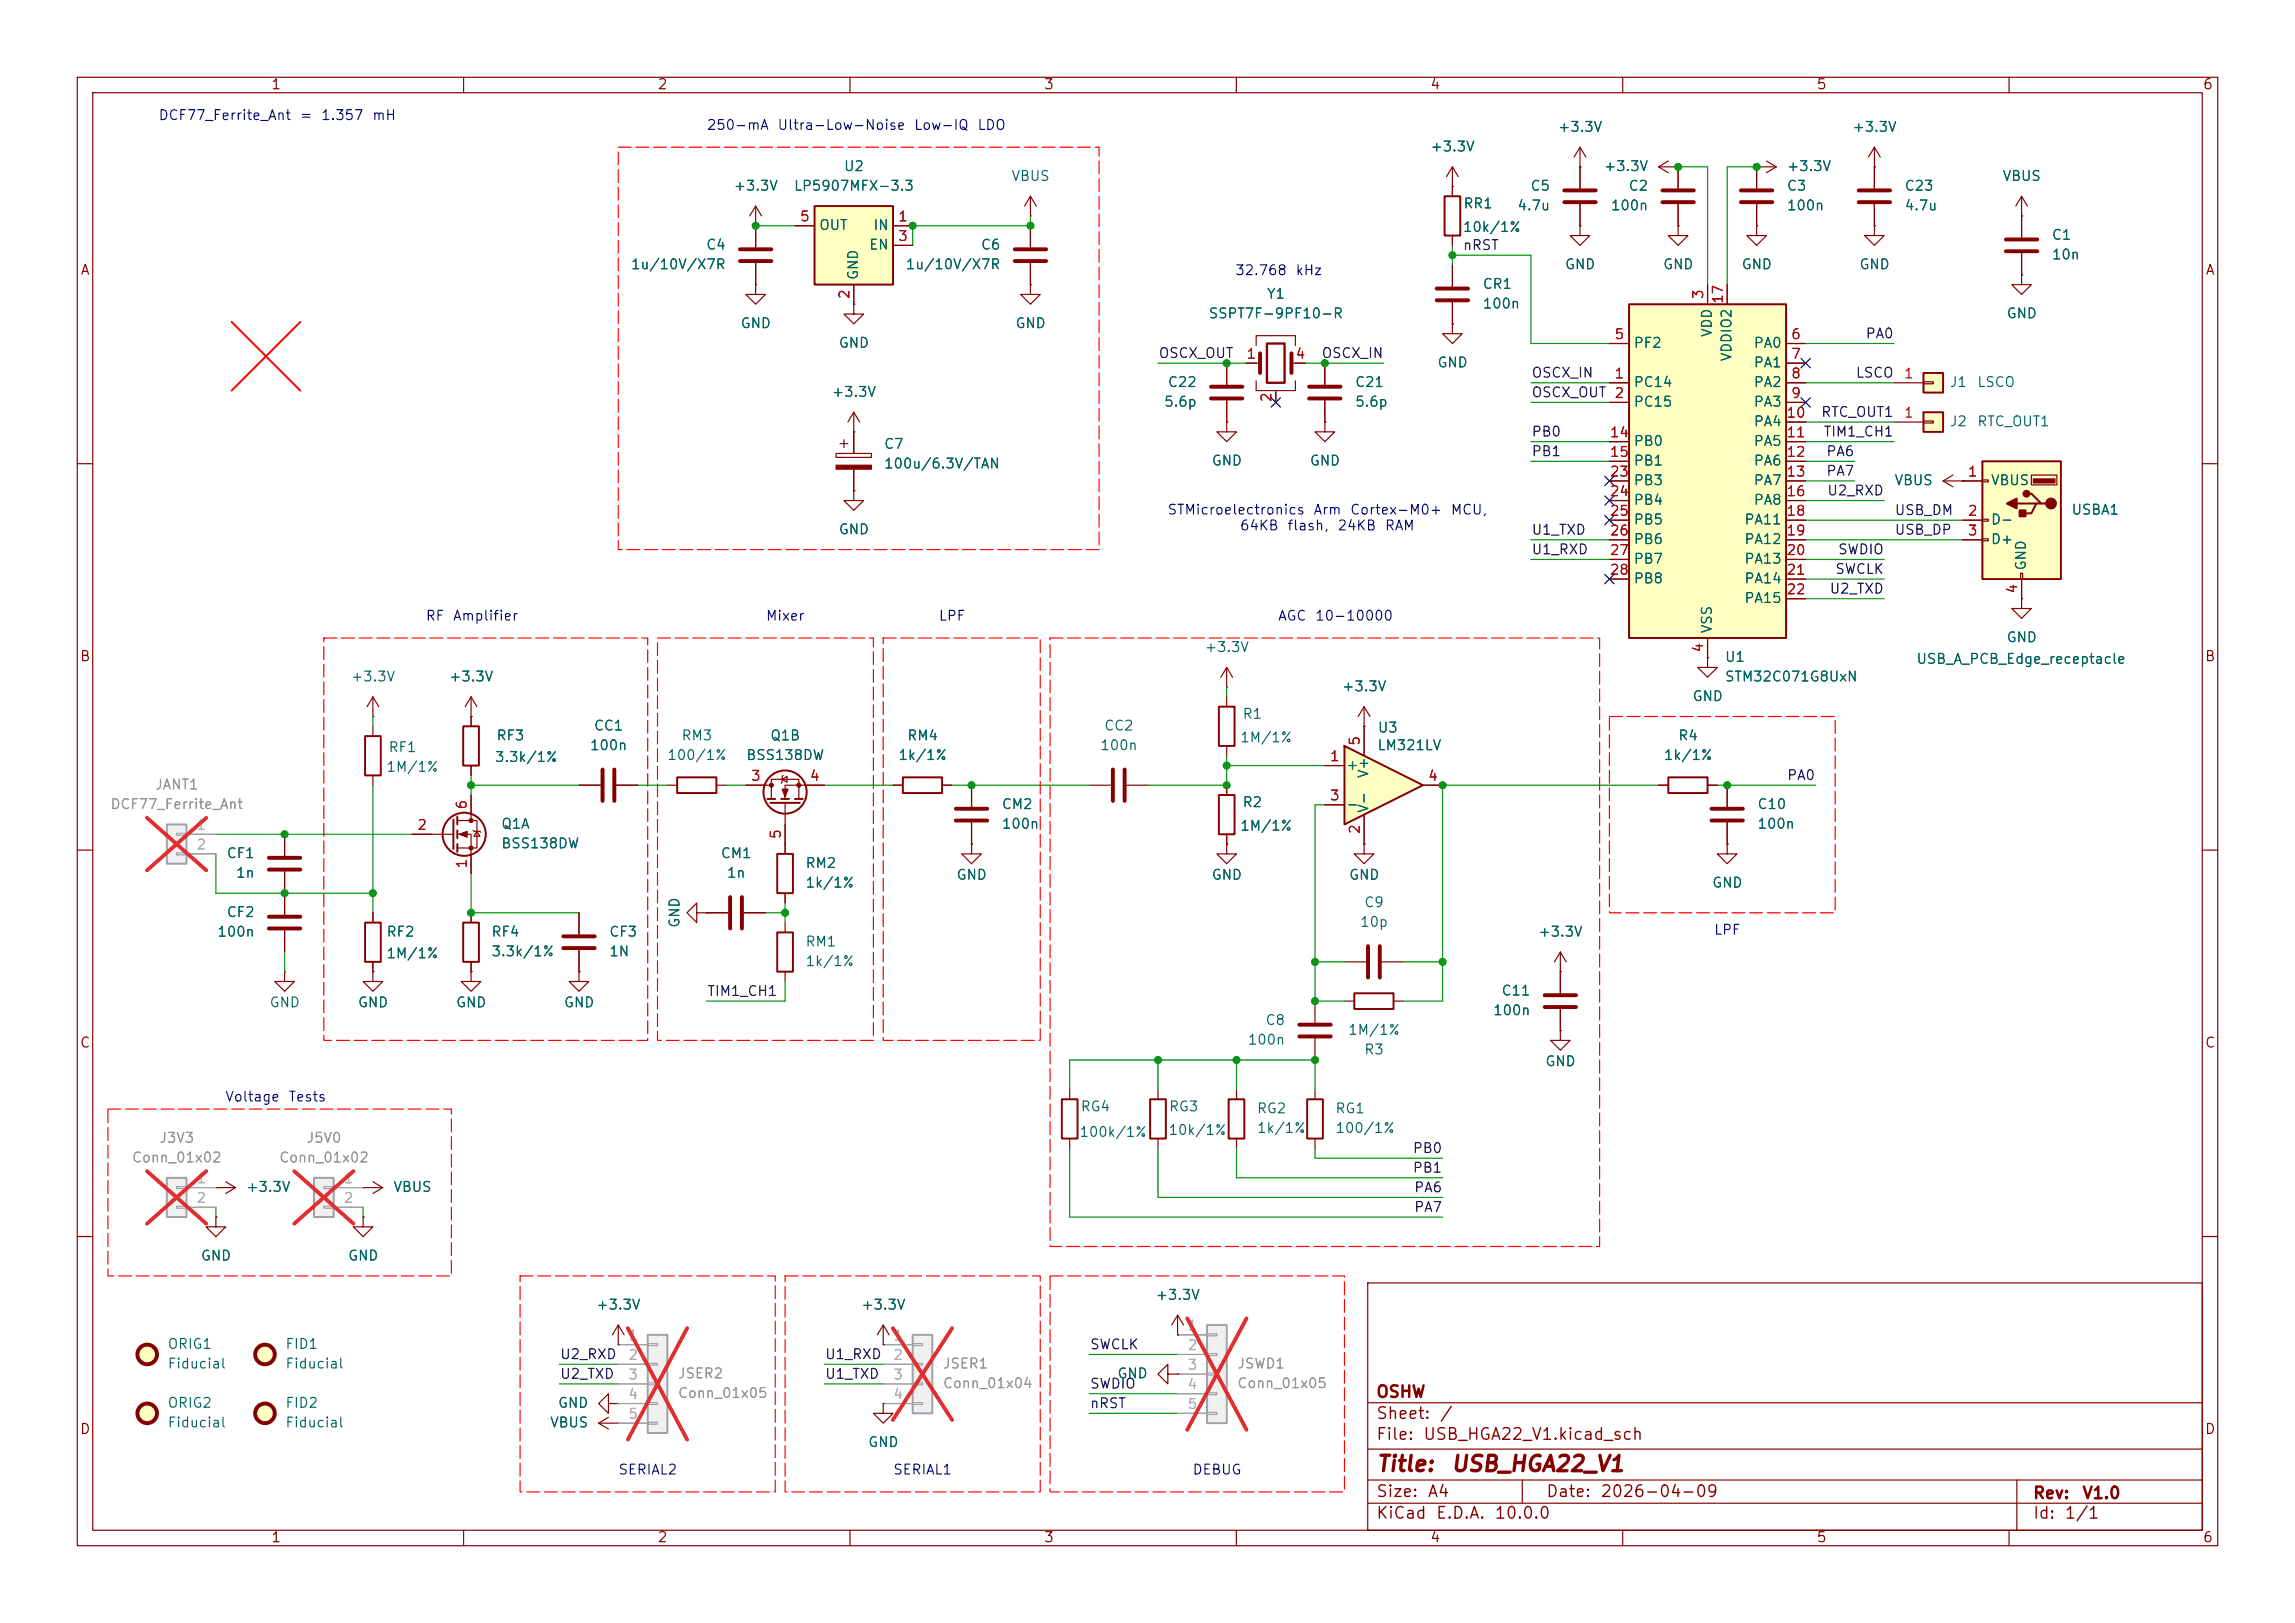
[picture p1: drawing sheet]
<svg xmlns="http://www.w3.org/2000/svg" width="297mm" height="210mm" viewBox="0 0 297 210" stroke-linecap="round" stroke-linejoin="round" font-family="sans-serif">
<defs><g id="words">
<g font-size="2" fill="#840000">
<text x="178" y="190.9">Title:</text>
<text x="187.7" y="190.9">USB_HGA22_V1</text>
</g>
<g font-size="1.5" fill="#840000">
<text x="178" y="184">Sheet:</text>
<text x="178" y="181.2">OSHW</text>
<text x="186.2" y="184">/</text>
<text x="178" y="186.7">File:</text>
<text x="184.1" y="186.7">USB_HGA22_V1.kicad_sch</text>
<text x="178" y="196.9">KiCad</text>
<text x="178" y="194.1">Size:</text>
<text x="184.7" y="194.1">A4</text>
<text x="185.7" y="196.9">E.D.A.</text>
<text x="193.3" y="196.9">10.0.0</text>
<text x="200" y="194.1">Date:</text>
<text x="207" y="194.1">2026-04-09</text>
<text x="263" y="194.3">Rev:</text>
<text x="263" y="196.9">Id:</text>
<text x="267.1" y="196.9">1/1</text>
<text x="269.4" y="194.3">V1.0</text>
</g>
<g font-size="1.3" fill="#840000">
<text x="35" y="11.9">1</text>
<text x="85" y="11.9">2</text>
<text x="135" y="11.9">3</text>
<text x="185" y="11.9">4</text>
<text x="235" y="11.9">5</text>
<text x="285" y="11.9">6</text>
<text x="10.3" y="35.9">A</text>
<text x="285.3" y="35.9">A</text>
<text x="10.3" y="85.9">B</text>
<text x="285.3" y="85.9">B</text>
<text x="10.3" y="135.9">C</text>
<text x="285.3" y="135.9">C</text>
<text x="10.3" y="185.9">D</text>
<text x="285.3" y="185.9">D</text>
<text x="35" y="199.9">1</text>
<text x="85" y="199.9">2</text>
<text x="135" y="199.9">3</text>
<text x="185" y="199.9">4</text>
<text x="235" y="199.9">5</text>
<text x="285" y="199.9">6</text>
</g>
<g font-size="1.3" fill="#0000c2">
<text x="20.4" y="15.9">DCF77_Ferrite_Ant</text>
<text x="38.7" y="15.9">=</text>
<text x="41.5" y="15.9">1.357</text>
<text x="48.1" y="15.9">mH</text>
<text x="91.4" y="17.1">250-mA</text>
<text x="100.5" y="17.1">Ultra-Low-Noise</text>
<text x="118.2" y="17.1">Low-IQ</text>
<text x="126.4" y="17.1">LDO</text>
<text x="159.7" y="35.9">32.768</text>
<text x="167.6" y="35.9">kHz</text>
<text x="151" y="66.9">STMicroelectronics</text>
<text x="160.4" y="68.9">64KB</text>
<text x="166.5" y="68.9">flash,</text>
<text x="169.9" y="66.9">Arm</text>
<text x="173" y="68.9">24KB</text>
<text x="174.6" y="66.9">Cortex-M0+</text>
<text x="179.1" y="68.9">RAM</text>
<text x="187.7" y="66.9">MCU,</text>
<text x="55" y="80.6">RF</text>
<text x="58.5" y="80.6">Amplifier</text>
<text x="99" y="80.6">Mixer</text>
<text x="121.4" y="80.6">LPF</text>
<text x="165.3" y="80.6">AGC</text>
<text x="170.1" y="80.6">10-10000</text>
<text x="221.7" y="121.3">LPF</text>
<text x="29" y="142.9">Voltage</text>
<text x="37.2" y="142.9">Tests</text>
<text x="79.9" y="191.1">SERIAL2</text>
<text x="115.5" y="191.1">SERIAL1</text>
<text x="154.2" y="191.1">DEBUG</text>
</g>
<g font-size="1.3" fill="#006464">
<text x="201.5" y="17.4">+3.3V</text>
<text x="239.6" y="17.4">+3.3V</text>
<text x="109.1" y="22.5">U2</text>
<text x="130.8" y="23.7">VBUS</text>
<text x="185" y="19.9">+3.3V</text>
<text x="207.5" y="22.5">+3.3V</text>
<text x="231.1" y="22.5">+3.3V</text>
<text x="259.1" y="23.7">VBUS</text>
<text x="94.8" y="25">+3.3V</text>
<text x="102.6" y="25">LP5907MFX-3.3</text>
<text x="189.3" y="27.3">RR1</text>
<text x="196.3" y="27.5">4.7u</text>
<text x="198" y="25">C5</text>
<text x="208.4" y="27.5">100n</text>
<text x="210.7" y="25">C2</text>
<text x="231.1" y="25">C3</text>
<text x="231.1" y="27.5">100n</text>
<text x="246.4" y="25">C23</text>
<text x="246.4" y="27.5">4.7u</text>
<text x="81.6" y="35.2">1u/10V/X7R</text>
<text x="91.3" y="32.6">C4</text>
<text x="105.9" y="30.1">OUT</text>
<text x="112.4" y="32.6">EN</text>
<text x="112.9" y="30.1">IN</text>
<text x="117.1" y="35.2">1u/10V/X7R</text>
<text x="126.8" y="32.6">C6</text>
<text x="189.2" y="30.3">10k/1%</text>
<text x="202.4" y="35.2">GND</text>
<text x="215.1" y="35.2">GND</text>
<text x="225.3" y="35.2">GND</text>
<text x="240.5" y="35.2">GND</text>
<text x="265.4" y="31.3">C1</text>
<text x="265.4" y="33.9">10n</text>
<text x="111.4" y="36.3" transform="rotate(-90 111.4 36.3)">GND</text>
<text x="156.3" y="41.5">SSPT7F-9PF10-R</text>
<text x="163.8" y="39">Y1</text>
<text x="191.8" y="37.7">CR1</text>
<text x="191.8" y="40.2">100n</text>
<text x="259.6" y="41.5">GND</text>
<text x="95.8" y="42.8">GND</text>
<text x="108.5" y="45.3">GND</text>
<text x="131.3" y="42.8">GND</text>
<text x="185.9" y="47.9">GND</text>
<text x="211.3" y="45.3">PF2</text>
<text x="221.8" y="43.7" transform="rotate(-90 221.8 43.7)">VDD</text>
<text x="224.4" y="46.9" transform="rotate(-90 224.4 46.9)">VDDIO2</text>
<text x="226.9" y="45.3">PA0</text>
<text x="226.9" y="47.9">PA1</text>
<text x="107.5" y="51.7">+3.3V</text>
<text x="150.6" y="52.9">5.6p</text>
<text x="151" y="50.4">C22</text>
<text x="175.3" y="50.4">C21</text>
<text x="175.3" y="52.9">5.6p</text>
<text x="211.3" y="50.4">PC14</text>
<text x="211.3" y="52.9">PC15</text>
<text x="226.9" y="50.4">PA2</text>
<text x="226.9" y="52.9">PA3</text>
<text x="252.2" y="50.4">J1</text>
<text x="255.8" y="50.4">LSCO</text>
<text x="114.3" y="58.4">C7</text>
<text x="211.3" y="58">PB0</text>
<text x="226.9" y="55.5">PA4</text>
<text x="226.9" y="58">PA5</text>
<text x="252.2" y="55.5">J2</text>
<text x="255.8" y="55.5">RTC_OUT1</text>
<text x="114.3" y="60.9">100u/6.3V/TAN</text>
<text x="156.7" y="60.6">GND</text>
<text x="169.4" y="60.6">GND</text>
<text x="211.3" y="60.6">PB1</text>
<text x="211.3" y="63.1">PB3</text>
<text x="211.3" y="65.6">PB4</text>
<text x="226.9" y="60.6">PA6</text>
<text x="226.9" y="63.1">PA7</text>
<text x="226.9" y="65.6">PA8</text>
<text x="245.1" y="63.1">VBUS</text>
<text x="257.6" y="63.1">VBUS</text>
<text x="108.5" y="69.4">GND</text>
<text x="211.3" y="68.2">PB5</text>
<text x="211.3" y="70.7">PB6</text>
<text x="225.7" y="68.2">PA11</text>
<text x="225.7" y="70.7">PA12</text>
<text x="257.6" y="68.2">D-</text>
<text x="257.6" y="70.7">D+</text>
<text x="268" y="66.9">USBA1</text>
<text x="211.3" y="73.3">PB7</text>
<text x="211.3" y="75.8">PB8</text>
<text x="225.7" y="73.3">PA13</text>
<text x="225.7" y="75.8">PA14</text>
<text x="262.5" y="73.9" transform="rotate(-90 262.5 73.9)">GND</text>
<text x="221.8" y="82" transform="rotate(-90 221.8 82)">VSS</text>
<text x="225.7" y="78.3">PA15</text>
<text x="259.6" y="83.4">GND</text>
<text x="45.3" y="88.5">+3.3V</text>
<text x="58" y="88.5">+3.3V</text>
<text x="155.8" y="84.7">+3.3V</text>
<text x="173.6" y="89.8">+3.3V</text>
<text x="223.1" y="86">U1</text>
<text x="223.1" y="88.5">STM32C071G8UxN</text>
<text x="247.9" y="86.2">USB_A_PCB_Edge_receptacle</text>
<text x="76.8" y="94.8">CC1</text>
<text x="142.8" y="94.8">CC2</text>
<text x="160.7" y="93.3">R1</text>
<text x="178.2" y="95.1">U3</text>
<text x="218.9" y="91">GND</text>
<text x="49.9" y="100.2">1M/1%</text>
<text x="50.2" y="97.6">RF1</text>
<text x="63.9" y="98.9">3.3k/1%</text>
<text x="64.2" y="96.1">RF3</text>
<text x="76.2" y="97.4">100n</text>
<text x="86.3" y="98.7">100/1%</text>
<text x="88.1" y="96.1">RM3</text>
<text x="96.5" y="98.7">BSS138DW</text>
<text x="99.6" y="96.1">Q1B</text>
<text x="116.2" y="98.7">1k/1%</text>
<text x="117.3" y="96.1">RM4</text>
<text x="142.3" y="97.4">100n</text>
<text x="160.4" y="96.4">1M/1%</text>
<text x="174.1" y="99.9">+</text>
<text x="177.4" y="100.8" transform="rotate(-90 177.4 100.8)">V+</text>
<text x="178.2" y="97.4">LM321LV</text>
<text x="215.2" y="98.7">1k/1%</text>
<text x="217.1" y="96.1">R4</text>
<text x="64.8" y="107.5">Q1A</text>
<text x="129.5" y="105">CM2</text>
<text x="129.5" y="107.5">100n</text>
<text x="160.4" y="107.8">1M/1%</text>
<text x="160.7" y="104.7">R2</text>
<text x="174.1" y="105">-</text>
<text x="177.4" y="105.3" transform="rotate(-90 177.4 105.3)">V-</text>
<text x="227.3" y="107.5">100n</text>
<text x="227.3" y="105">C10</text>
<text x="29.2" y="111.4">CF1</text>
<text x="30.4" y="113.9">1n</text>
<text x="64.8" y="110.1">BSS138DW</text>
<text x="93.2" y="111.4">CM1</text>
<text x="94" y="113.9">1n</text>
<text x="104.1" y="112.6">RM2</text>
<text x="29.2" y="119">CF2</text>
<text x="104.1" y="115.2">1k/1%</text>
<text x="123.7" y="114.1">GND</text>
<text x="156.7" y="114.1">GND</text>
<text x="174.5" y="114.1">GND</text>
<text x="176.5" y="117.7">C9</text>
<text x="221.5" y="115.2">GND</text>
<text x="28" y="121.5">100n</text>
<text x="49.9" y="124.3">1M/1%</text>
<text x="49.9" y="121.5">RF2</text>
<text x="63.5" y="121.5">RF4</text>
<text x="63.5" y="124.1">3.3k/1%</text>
<text x="78.7" y="121.5">CF3</text>
<text x="78.7" y="124.1">1N</text>
<text x="88.2" y="120.1" transform="rotate(-90 88.2 120.1)">GND</text>
<text x="104.1" y="122.8">RM1</text>
<text x="104.1" y="125.3">1k/1%</text>
<text x="175.9" y="120.2">10p</text>
<text x="199" y="121.5">+3.3V</text>
<text x="34.8" y="130.7">GND</text>
<text x="46.2" y="130.7">GND</text>
<text x="58.9" y="130.7">GND</text>
<text x="72.9" y="130.7">GND</text>
<text x="193.1" y="131.7">100n</text>
<text x="194.2" y="129.1">C11</text>
<text x="161.4" y="135.5">100n</text>
<text x="163.7" y="132.9">C8</text>
<text x="174.4" y="134.2">1M/1%</text>
<text x="176.5" y="136.8">R3</text>
<text x="199.9" y="138.3">GND</text>
<text x="139.6" y="147.4">100k/1%</text>
<text x="139.8" y="144.1">RG4</text>
<text x="151.1" y="147.2">10k/1%</text>
<text x="151.2" y="144.1">RG3</text>
<text x="162.6" y="144.4">RG2</text>
<text x="162.6" y="146.9">1k/1%</text>
<text x="172.7" y="144.4">RG1</text>
<text x="172.7" y="146.9">100/1%</text>
<text x="31.8" y="154.5">+3.3V</text>
<text x="50.8" y="154.5">VBUS</text>
<text x="25.9" y="163.4">GND</text>
<text x="45" y="163.4">GND</text>
<text x="77.1" y="169.8">+3.3V</text>
<text x="111.4" y="169.8">+3.3V</text>
<text x="149.5" y="168.5">+3.3V</text>
<text x="21.6" y="174.9">ORIG1</text>
<text x="21.6" y="177.4">Fiducial</text>
<text x="36.8" y="174.9">FID1</text>
<text x="36.8" y="177.4">Fiducial</text>
<text x="144.5" y="178.7">GND</text>
<text x="21.6" y="182.5">ORIG2</text>
<text x="21.6" y="185">Fiducial</text>
<text x="36.8" y="182.5">FID2</text>
<text x="36.8" y="185">Fiducial</text>
<text x="71.1" y="185">VBUS</text>
<text x="72.1" y="182.5">GND</text>
<text x="112.3" y="187.6">GND</text>
</g>
<g font-size="1.3" fill="#a90000">
<text x="103.4" y="29">5</text>
<text x="116.1" y="29">1</text>
<text x="116.1" y="31.5">3</text>
<text x="110.2" y="38.8" transform="rotate(-90 110.2 38.8)">2</text>
<text x="220.7" y="38.8" transform="rotate(-90 220.7 38.8)">3</text>
<text x="223.3" y="39.4" transform="rotate(-90 223.3 39.4)">17</text>
<text x="161.2" y="46.7">1</text>
<text x="167.6" y="46.7">4</text>
<text x="208.8" y="44.2">5</text>
<text x="231.7" y="44.2">6</text>
<text x="231.7" y="46.7">7</text>
<text x="164.8" y="52.1" transform="rotate(-90 164.8 52.1)">2</text>
<text x="208.8" y="49.3">1</text>
<text x="208.8" y="51.8">2</text>
<text x="231.7" y="49.3">8</text>
<text x="231.7" y="51.8">9</text>
<text x="246.3" y="49.3">1</text>
<text x="208.2" y="56.9">14</text>
<text x="208.2" y="59.4">15</text>
<text x="231.1" y="54.4">10</text>
<text x="231.1" y="56.9">11</text>
<text x="231.1" y="59.4">12</text>
<text x="246.3" y="54.4">1</text>
<text x="208.2" y="62">23</text>
<text x="208.2" y="64.5">24</text>
<text x="231.1" y="62">13</text>
<text x="231.1" y="64.5">16</text>
<text x="254.6" y="62">1</text>
<text x="208.2" y="67.1">25</text>
<text x="208.2" y="69.6">26</text>
<text x="231.1" y="67.1">18</text>
<text x="231.1" y="69.6">19</text>
<text x="254.6" y="67.1">2</text>
<text x="254.6" y="69.6">3</text>
<text x="208.2" y="72.1">27</text>
<text x="208.2" y="74.7">28</text>
<text x="231.1" y="72.1">20</text>
<text x="231.1" y="74.7">21</text>
<text x="231.1" y="77.2">22</text>
<text x="261.4" y="76.9" transform="rotate(-90 261.4 76.9)">4</text>
<text x="220.7" y="84.5" transform="rotate(-90 220.7 84.5)">4</text>
<text x="97.1" y="101.3">3</text>
<text x="104.7" y="101.3">4</text>
<text x="172" y="98.8">1</text>
<text x="176.3" y="96.6" transform="rotate(-90 176.3 96.6)">5</text>
<text x="184.7" y="101.3">4</text>
<text x="53.9" y="107.7">2</text>
<text x="60.7" y="104.8" transform="rotate(-90 60.7 104.8)">6</text>
<text x="172" y="103.9">3</text>
<text x="60.7" y="112.5" transform="rotate(-90 60.7 112.5)">1</text>
<text x="101.3" y="108.7" transform="rotate(-90 101.3 108.7)">5</text>
<text x="176.3" y="108" transform="rotate(-90 176.3 108)">2</text>
</g>
<g font-size="1.3" fill="#0f0f0f">
<text x="189.2" y="32.7">nRST</text>
<text x="149.9" y="46.6">OSCX_OUT</text>
<text x="170.9" y="46.6">OSCX_IN</text>
<text x="241.3" y="44.1">PA0</text>
<text x="198.1" y="51.7">OSCX_OUT</text>
<text x="198.1" y="49.2">OSCX_IN</text>
<text x="240.1" y="49.2">LSCO</text>
<text x="198.1" y="56.8">PB0</text>
<text x="198.1" y="59.3">PB1</text>
<text x="235.6" y="54.3">RTC_OUT1</text>
<text x="235.9" y="56.8">TIM1_CH1</text>
<text x="236.3" y="59.3">PA6</text>
<text x="236.3" y="61.9">PA7</text>
<text x="236.4" y="64.4">U2_RXD</text>
<text x="198.1" y="69.5">U1_TXD</text>
<text x="245.1" y="67">USB_DM</text>
<text x="245.1" y="69.5">USB_DP</text>
<text x="198.1" y="72">U1_RXD</text>
<text x="236.7" y="77.1">U2_TXD</text>
<text x="237.4" y="74.6">SWCLK</text>
<text x="237.8" y="72">SWDIO</text>
<text x="231.2" y="101.3">PA0</text>
<text x="91.4" y="129.2">TIM1_CH1</text>
<text x="182.7" y="149.5">PB0</text>
<text x="182.7" y="152.1">PB1</text>
<text x="182.9" y="154.6">PA6</text>
<text x="182.9" y="157.1">PA7</text>
<text x="72.4" y="178.7">U2_TXD</text>
<text x="72.4" y="176.2">U2_RXD</text>
<text x="106.7" y="176.2">U1_RXD</text>
<text x="106.7" y="178.7">U1_TXD</text>
<text x="141" y="174.9">SWCLK</text>
<text x="141" y="180">SWDIO</text>
<text x="141" y="182.5">nRST</text>
</g>
<g font-size="1.3" fill="#989898">
<text x="14.2" y="105">DCF77_Ferrite_Ant</text>
<text x="20" y="102.5">JANT1</text>
<text x="20.5" y="148.2">J3V3</text>
<text x="39.6" y="148.2">J5V0</text>
<text x="17" y="150.7">Conn_01x02</text>
<text x="36" y="150.7">Conn_01x02</text>
<text x="87.6" y="178.7">JSER2</text>
<text x="121.9" y="179.9">Conn_01x04</text>
<text x="121.9" y="177.4">JSER1</text>
<text x="160" y="179.9">Conn_01x05</text>
<text x="160" y="177.4">JSWD1</text>
<text x="87.6" y="181.2">Conn_01x05</text>
</g>
<g font-size="1.3" fill="#aaa">
<text x="25.3" y="107.7">1</text>
<text x="25.3" y="110.2">2</text>
<text x="25.3" y="153.4">1</text>
<text x="25.3" y="156">2</text>
<text x="44.4" y="153.4">1</text>
<text x="44.4" y="156">2</text>
<text x="81.2" y="173.7">1</text>
<text x="115.5" y="173.7">1</text>
<text x="153.6" y="172.5">1</text>
<text x="81.2" y="176.3">2</text>
<text x="81.2" y="178.8">3</text>
<text x="115.5" y="176.3">2</text>
<text x="115.5" y="178.8">3</text>
<text x="153.6" y="175">2</text>
<text x="153.6" y="177.5">3</text>
<text x="81.2" y="181.4">4</text>
<text x="81.2" y="183.9">5</text>
<text x="115.5" y="181.4">4</text>
<text x="153.6" y="180.1">4</text>
<text x="153.6" y="182.6">5</text>
</g>
</g></defs>
<g fill="none" stroke="#840000" stroke-width=".15">
<path d="M10 10h277v190h-277zM12 12h273v186h-273zM60 10v2M110 10v2M160 10v2M210 10v2M260 10v2M217.2 21.6v2.8M217.2 26.4v2.8M10 60h2M285 60h2M10 110h2"/>
<path d="M90.2 118.1v-1.3l-1.3 1.3 1.3 1.3v-1.3h1.2M91.4 118.1h.1M91.4 118.1h2.8M96.3 118.1h2.8M285 110h2M10 160h2M80 174h.1M80 171.5l.8 1.2M80 171.5l-.8 1.2M80 171.5v2.5M177 166h108v32h-108zM285 160h2"/>
<path d="M60 198v2M110 198v2M160 198v2M177 194.5h108M177 191.5h108M177 187.5h108M177 181.5h108M197 191.5v3M210 198v2M260 198v2M261 191.5v6.5"/>
</g>
<circle cx="19" cy="175.3" r="1.27" fill="#ffffc2" stroke="#ffffc2" stroke-width=".13"/>
<g fill="none" stroke="#840000" stroke-width=".51">
<path d="M215.1 24.6h4.1M215.1 26.2h4.1M94.5 116.1v4M96 116.1v4"/>
<circle cx="19" cy="175.3" r="1.27"/>
</g>
<path d="M156.2 171.5h2.5v12.7h-2.5z" fill="#f0f0f0"/>
<path d="M156.2 171.5h2.5v12.7h-2.5z" fill="none" stroke="#a1a1a1" stroke-width=".25"/>
<path d="M152.4 172.7h3.8M152.4 175.3h3.8M152.4 177.8h3.8M156.2 172.6h1.3v.2h-1.3zM156.2 175.1h1.3v.3h-1.3zM156.2 177.7h1.3v.2h-1.3zM152.4 180.3h3.8M152.4 182.9h3.8M156.2 180.2h1.3v.3h-1.3zM156.2 182.8h1.3v.2h-1.3z" fill="none" stroke="#a1a1a1" stroke-width=".15"/>
<path d="M153.6 170.6l7.7 14.4M161.3 170.6l-7.7 14.4" fill="none" stroke="#e12e31" stroke-width=".46"/>
<g fill="none" stroke="#840000" stroke-width=".15">
<path d="M214.6 21.6l1.3 .8M214.6 21.6h2.6M215.9 20.8l-1.3 .8M217.2 21.6h.1M48.3 92.7h.1M48.3 90.2l-.8 1.2M48.3 90.2l.7 1.2M48.3 90.2v2.5M61 92.7h.1M61 90.2l-.8 1.2M61 90.2l.7 1.2M61 90.2v2.5"/>
<path d="M151.1 177.8v1.3l-1.2-1.3 1.2-1.3v1.3h1.3M152.4 177.8h.1"/>
</g>
<path d="M21.6 106.7h2.5v5.1h-2.5z" fill="#f0f0f0"/>
<path d="M21.6 106.7h2.5v5.1h-2.5z" fill="none" stroke="#a1a1a1" stroke-width=".25"/>
<path d="M22.9 107.8h1.2v.3h-1.2zM22.9 110.4h1.2v.2h-1.2zM24.1 108h3.8M24.1 110.5h3.8" fill="none" stroke="#a1a1a1" stroke-width=".15"/>
<path d="M19 105.8l7.7 6.8M26.7 105.8l-7.7 6.8" fill="none" stroke="#e12e31" stroke-width=".46"/>
<path d="M59.9 94h2.1v5.1h-2.1z" fill="none" stroke="#840000" stroke-width=".25"/>
<path d="M204.5 19.1l-.8 1.2M204.5 19.1l.7 1.2M204.5 19.1v5.3M204.5 21.6h.1M204.5 26.4v2.8M61 92.7v1.3M61 99.1v1.2" fill="none" stroke="#840000" stroke-width=".15"/>
<path d="M202.4 24.6h4.1M202.4 26.2h4.1" fill="none" stroke="#840000" stroke-width=".51"/>
<path d="M248.9 48.3h2.6v2.5h-2.6z" fill="#ffffc2"/>
<path d="M248.9 48.3h2.6v2.5h-2.6z" fill="none" stroke="#840000" stroke-width=".25"/>
<path d="M245.1 49.5h3.8M248.9 49.4h1.3v.3h-1.3zM251.5 62.2l1.2 .8M251.5 62.2h2.5M252.7 61.5l-1.2 .7M254 62.2h.1M261.6 77.5v1.2h-1.3l1.3 1.3 1.3-1.3h-1.3M261.6 77.5h.1" fill="none" stroke="#840000" stroke-width=".15"/>
<path d="M248.9 53.3h2.6v2.6h-2.6z" fill="#ffffc2"/>
<path d="M248.9 53.3h2.6v2.6h-2.6z" fill="none" stroke="#840000" stroke-width=".25"/>
<path d="M133.3 29.2v2.8M133.3 34v2.8M245.1 54.6h3.8M248.9 54.5h1.3v.2h-1.3z" fill="none" stroke="#840000" stroke-width=".15"/>
<path d="M131.3 32.3h4.1M131.3 33.8h4.1" fill="none" stroke="#840000" stroke-width=".51"/>
<path d="M105.4 26.7h10.2v10.1h-10.2z" fill="#ffffc2"/>
<path d="M105.4 26.7h10.2v10.1h-10.2z" fill="none" stroke="#840000" stroke-width=".25"/>
<g fill="none" stroke="#840000" stroke-width=".15">
<path d="M97.8 29.2h.1M97.8 36.8v1.3h-1.3l1.3 1.3 1.3-1.3h-1.3M97.8 36.8h.1M97.8 26.7l.8 1.2M97.8 26.7l-.8 1.2M97.8 26.7v5.3M97.8 34v2.8M102.9 29.2h2.5M110.5 39.4v1.2h-1.3l1.3 1.3 1.3-1.3h-1.3M110.5 39.4h.1M110.5 36.8v2.6M115.6 29.2h2.5"/>
<path d="M115.6 31.8h2.5M108.2 58.7h4.6v.5h-4.6zM108.7 57.4h1M109.2 56.9v1M110.5 55.9h.1M110.5 53.3v5.4M110.5 53.3l-.8 1.3M110.5 53.3l.8 1.3M110.5 63.5v1.3h1.3l-1.3 1.2-1.3-1.2h1.3M110.5 63.5h.1M110.5 60.7v2.8M223.5 109.2v1.3h1.3l-1.3 1.3-1.3-1.3h1.3"/>
<path d="M223.5 109.2h.1M152.4 172.7h.1M152.4 170.2l.8 1.3M152.4 170.2l-.8 1.3M152.4 170.2v2.5"/>
</g>
<path d="M108.2 60.2h4.6v.5h-4.6z" fill="#840000" stroke="#840000" stroke-width=".15"/>
<path d="M95.8 32.3h4M95.8 33.8h4" fill="none" stroke="#840000" stroke-width=".51"/>
<path d="M118.1 172.7h2.5v10.2h-2.5z" fill="#f0f0f0"/>
<path d="M118.1 172.7h2.5v10.2h-2.5z" fill="none" stroke="#a1a1a1" stroke-width=".25"/>
<path d="M114.3 174h3.8M114.3 176.5h3.8M114.3 179.1h3.8M118.1 173.9h1.3v.2h-1.3zM118.1 176.4h1.3v.3h-1.3zM118.1 178.9h1.3v.3h-1.3zM114.3 181.6h3.8M118.1 181.5h1.3v.2h-1.3z" fill="none" stroke="#a1a1a1" stroke-width=".15"/>
<path d="M115.5 171.9l7.7 11.8M123.2 171.9l-7.7 11.8" fill="none" stroke="#e12e31" stroke-width=".46"/>
<g fill="none" stroke="#840000" stroke-width=".15">
<path d="M217.2 29.2v1.3h-1.3l1.3 1.3 1.2-1.3h-1.2M217.2 29.2h.1M36.8 115.6v2.8M48.3 118.1v1.3M61 118.1v1.3M74.9 118.1v2.8M115.6 101.6h1.2M121.9 101.6h1.3M36.8 125.7v1.3h1.3l-1.3 1.3-1.2-1.3h1.2M36.8 125.7h.1M36.8 120.4v2.8M48.3 125.7v1.3h1.2l-1.2 1.3-1.3-1.3h1.3"/>
<path d="M48.3 125.7h.1M48.3 124.5v1.2M61 125.7v1.3h1.2l-1.2 1.3-1.3-1.3h1.3M61 125.7h.1M61 124.5v1.2M74.9 125.7v1.3h1.3l-1.3 1.3-1.2-1.3h1.2M74.9 125.7h.1M74.9 122.9v2.8M138.4 141v1.2M138.4 147.3v1.3M149.9 141v1.2M149.9 147.3v1.3"/>
<path d="M114.3 174h.1M114.3 171.5l.8 1.2M114.3 171.5l-.8 1.2M114.3 171.5v2.5M114.3 181.6v1.3h-1.3l1.3 1.3 1.3-1.3h-1.3M114.3 181.6h.1"/>
</g>
<path d="M47.2 119.4h2.1v5.1h-2.1zM59.9 119.4h2.1v5.1h-2.1zM116.8 100.6h5.1v2h-5.1zM137.4 142.2h2v5.1h-2zM148.8 142.2h2.1v5.1h-2.1z" fill="none" stroke="#840000" stroke-width=".25"/>
<path d="M34.8 118.6h4.1M34.8 120.1h4.1M72.9 122.7h4.1M72.9 121.2h4.1" fill="none" stroke="#840000" stroke-width=".51"/>
<path d="M256.5 59.7h10.2v15.2h-10.2z" fill="#ffffc2"/>
<g fill="none" stroke="#840000" stroke-width=".25">
<path d="M186.9 25.4h2.1v5.1h-2.1zM256.5 59.7h10.2v15.2h-10.2zM261 65.2h2.5M262.3 63.9h.6l1.3 1.3h.6M264.2 65.2h-.7l-.6 1.2h-1.3M47.2 95.3h2.1v5h-2.1zM99.3 103.4h1M99.7 103.9h3.8M100.6 110.5h2v5.1h-2zM101.1 103.4h1M102.9 103.4h1M215.9 100.6h5.1v2h-5.1z"/>
<path d="M100.6 120.7h2v5h-2zM175.3 128.5h5v2.1h-5zM159 142.2h2v5.1h-2zM169.2 142.2h2v5.1h-2z"/>
<circle cx="101.6" cy="102.5" r="2.79"/>
</g>
<g fill="#840000" stroke="#840000" stroke-width=".25">
<path d="M261.4 66h.7v.8h-.7z"/>
<path d="M259.7 65.2l1.3-.7v1.3z"/>
<circle cx="265.4" cy="65.2" r=".63"/>
<circle cx="262.3" cy="63.9" r=".38"/>
</g>
<g fill="#840000" stroke="#840000" stroke-width=".15">
<path d="M263.1 62h2.8v.5h-2.8z"/>
<path d="M101.2 102.1h.8l-.4 1z"/>
<circle cx="99.8" cy="101.6" r=".25"/>
<circle cx="103.4" cy="101.6" r=".25"/>
</g>
<g fill="none" stroke="#840000" stroke-width=".15">
<path d="M133.3 27.9h.1M133.3 36.8v1.3h-1.2l1.2 1.3 1.3-1.3h-1.3M133.3 36.8h.1M133.3 25.4l-.7 1.3M133.3 25.4l.8 1.3M133.3 25.4v2.5M188 24.1h.1M188 21.6l-.8 1.3M188 21.6l.7 1.3M188 21.6v3.8M188 30.5v1.3M188 34.3v2.8"/>
<path d="M188 39.1v2.8M158.7 54.6v1.3h-1.2l1.2 1.3 1.3-1.3h-1.3M158.7 54.6h.1M158.7 47v2.8M158.7 51.8v2.8M161.3 47h1.8M162.6 44.7v-1.3h5v1.3M162.6 49.3v1.2h5v-1.2M165.1 50.5v1.6M167.1 47h1.8M171.4 47v2.8M171.4 51.8v2.8"/>
<path d="M188 41.9v1.3h1.2l-1.2 1.3-1.3-1.3h1.3M188 41.9h.1M254 62.2h2.5M254 67.3h2.5M254 69.9h2.5M256.5 62.1h.8v.3h-.8zM256.5 67.2h.8v.2h-.8zM256.5 69.7h.8v.3h-.8zM261.5 74.2h.2v.7h-.2zM261.6 74.9v2.6M262.9 61.5h3.3v1.2h-3.3zM48.3 94v1.3"/>
<path d="M36.8 108v2.7M36.8 112.8v2.8M48.3 100.3v1.3M74.9 101.6h2.8M79.8 101.6h2.7M96.5 101.6h3.3M99.8 103.4v-2.6h3.6v2.6M101.2 100.8l.7-.3v.7zM101.3 100.3l-.1 .2v.7l-.1 .1M101.6 103.9v6.6M101.6 115.6v1.2M101.6 119.4v1.3"/>
<path d="M106.7 101.6h-5.1v1.8M214.6 101.6h1.3M221 101.6h1.2M223.5 101.6v2.8M223.5 106.4v2.8M101.6 125.7v1.3M170.2 129.5v2.8M170.2 134.4v2.8M174 124.5h2.8M174 129.5h1.3M178.8 124.5h2.8M180.3 129.5h1.3"/>
<path d="M201.9 133.4v1.2h1.3l-1.3 1.3-1.2-1.3h1.2M201.9 133.4h.1M201.9 125.7h.1M201.9 123.2l-.7 1.3M201.9 123.2l.8 1.3M201.9 123.2v5.3M201.9 130.6v2.8M27.9 157.5v1.3h-1.2l1.2 1.2 1.3-1.2h-1.3M27.9 157.5h.1M27.9 153.7h.1M27.9 153.7h2.6M29.2 152.9l1.3 .8"/>
<path d="M30.5 153.7l-1.3 .7M47 157.5v1.3h-1.3l1.3 1.2 1.3-1.2h-1.3M47 157.5h.1M47 153.7h.1M47 153.7h2.5M48.3 152.9l1.2 .8M49.5 153.7l-1.2 .7M160 141v1.2M160 147.3v1.3M170.2 141v1.2M170.2 147.3v1.3M77.5 184.2l1.2 .7"/>
<path d="M77.5 184.2h2.5M78.7 181.6v1.3l-1.2-1.3 1.2-1.3v1.3h1.3M78.7 183.4l-1.2 .8M80 184.2h.1M80 181.6h.1"/>
</g>
<g fill="none" stroke="#840000" stroke-width=".51">
<path d="M185.9 37.3h4.1M185.9 38.9h4.1M156.7 50h4.1M156.7 51.6h4.1M163.1 45.7v2.6M167.1 45.7v2.6M169.4 50h4.1M169.4 51.6h4.1M78 99.6v4M79.5 99.6v4M34.8 112.5h4.1M34.8 111h4.1"/>
<path d="M221.5 104.6h4.1M221.5 106.2h4.1M168.1 134.1h4.1M168.1 132.6h4.1M177 122.4v4.1M178.6 122.4v4.1M199.9 128.8h4.1M199.9 130.3h4.1"/>
<circle cx="34.3" cy="175.3" r="1.27"/>
<circle cx="19" cy="182.9" r="1.27"/>
<circle cx="34.3" cy="182.9" r="1.27"/>
</g>
<path d="M164 44.5h2.2v5h-2.2z" fill="none" stroke="#840000" stroke-width=".3"/>
<g fill="#ffffc2" stroke="#ffffc2" stroke-width=".13">
<circle cx="34.3" cy="175.3" r="1.27"/>
<circle cx="19" cy="182.9" r="1.27"/>
<circle cx="34.3" cy="182.9" r="1.27"/>
</g>
<path d="M40.6 152.4h2.6v5.1h-2.6z" fill="#f0f0f0"/>
<path d="M40.6 152.4h2.6v5.1h-2.6z" fill="none" stroke="#a1a1a1" stroke-width=".25"/>
<path d="M41.9 153.5h1.3v.3h-1.3zM41.9 156.1h1.3v.2h-1.3zM43.2 153.7h3.8M43.2 156.2h3.8" fill="none" stroke="#a1a1a1" stroke-width=".15"/>
<path d="M38.1 151.5l7.6 6.8M45.7 151.5l-7.6 6.8" fill="none" stroke="#e12e31" stroke-width=".46"/>
<path d="M21.6 152.4h2.5v5.1h-2.5z" fill="#f0f0f0"/>
<path d="M21.6 152.4h2.5v5.1h-2.5z" fill="none" stroke="#a1a1a1" stroke-width=".25"/>
<path d="M22.9 153.5h1.2v.3h-1.2zM22.9 156.1h1.2v.2h-1.2zM24.1 153.7h3.8M24.1 156.2h3.8" fill="none" stroke="#a1a1a1" stroke-width=".15"/>
<path d="M19 151.5l7.7 6.8M26.7 151.5l-7.7 6.8" fill="none" stroke="#e12e31" stroke-width=".46"/>
<g fill="none" stroke="#840000" stroke-width=".25">
<path d="M58.7 106v3.9M59.2 105.7v1M59.2 107.4v1.1M59.2 109.2v1M87.6 100.6h5.1v2h-5.1z"/>
<circle cx="60.1" cy="107.9" r="2.79"/>
</g>
<path d="M53.3 108h5.4M59.2 106.2h2.5v3.5h-2.5M59.2 108h1.8v5M61 102.9v3.3M61.2 107.4l.1 .2h.8l.1 .1M61.7 107.6l.4 .6h-.8zM86.4 101.6h1.2M92.7 101.6h1.3" fill="none" stroke="#840000" stroke-width=".15"/>
<g fill="#840000" stroke="#840000" stroke-width=".15">
<path d="M59.4 108l1.1-.4v.7z"/>
<circle cx="61" cy="106.2" r=".25"/>
<circle cx="61" cy="109.7" r=".25"/>
</g>
<path d="M83.8 172.7h2.6v12.7h-2.6z" fill="#f0f0f0"/>
<path d="M83.8 172.7h2.6v12.7h-2.6z" fill="none" stroke="#a1a1a1" stroke-width=".25"/>
<path d="M80 174h3.8M80 176.5h3.8M80 179.1h3.8M83.8 173.9h1.3v.2h-1.3zM83.8 176.4h1.3v.3h-1.3zM83.8 178.9h1.3v.3h-1.3zM80 181.6h3.8M80 184.2h3.8M83.8 181.5h1.3v.2h-1.3zM83.8 184h1.3v.3h-1.3z" fill="none" stroke="#a1a1a1" stroke-width=".15"/>
<path d="M81.3 171.9l7.6 14.4M88.9 171.9l-7.6 14.4" fill="none" stroke="#e12e31" stroke-width=".46"/>
<g fill="none" stroke="#840000" stroke-width=".15">
<path d="M171.4 54.6v1.3h1.3l-1.3 1.3-1.2-1.3h1.2M171.4 54.6h.1M158.7 88.9h.1M158.7 86.4l-.7 1.2M158.7 86.4l.8 1.2M158.7 86.4v2.5M221 85.1v1.3h1.2l-1.2 1.2-1.3-1.2h1.3M221 85.1h.1M158.7 109.2v1.3h1.3l-1.3 1.3-1.2-1.3h1.2M158.7 109.2h.1M158.7 101.6v1.3M158.7 108v1.2"/>
<path d="M176.5 109.2v1.3h1.3l-1.3 1.3-1.2-1.3h1.2M176.5 109.2h.1"/>
</g>
<path d="M157.7 102.9h2.1v5.1h-2.1z" fill="none" stroke="#840000" stroke-width=".25"/>
<path d="M174 96.5l10.1 5.1-10.1 5.1z" fill="#ffffc2"/>
<path d="M157.7 91.4h2.1v5.1h-2.1zM174 96.5l10.1 5.1-10.1 5.1z" fill="none" stroke="#840000" stroke-width=".25"/>
<g fill="none" stroke="#840000" stroke-width=".15">
<path d="M227.3 21.6h.1M227.3 29.2v1.3h1.3l-1.3 1.3-1.2-1.3h1.2M227.3 29.2h.1M227.3 21.6v2.8M227.3 26.4v2.8M227.3 21.6h2.6M228.6 20.8l1.3 .8M229.9 21.6l-1.3 .8M158.7 90.2v1.2M158.7 96.5v1.3M171.4 99.1h2.6M176.5 94h.1"/>
<path d="M176.5 91.4v6.4M176.5 91.4l-.7 1.3M176.5 91.4l.8 1.3M125.7 109.2v1.3h1.3l-1.3 1.3-1.2-1.3h1.2M125.7 109.2h.1M125.7 101.6v2.8M125.7 106.4v2.8M141 101.6h2.8M145.8 101.6h2.8M171.4 104.1h2.6M176.5 105.4v3.8M184.1 101.6h2.6"/>
</g>
<path d="M225.3 24.6h4.1M225.3 26.2h4.1M144 99.6v4M145.5 99.6v4M123.7 104.6h4.1M123.7 106.2h4.1" fill="none" stroke="#840000" stroke-width=".51"/>
<path d="M210.8 39.4h20.3v43.2h-20.3z" fill="#ffffc2"/>
<path d="M210.8 39.4h20.3v43.2h-20.3z" fill="none" stroke="#840000" stroke-width=".25"/>
<g fill="none" stroke="#840000" stroke-width=".15">
<path d="M242.6 19.1v5.3M242.6 19.1l-.8 1.2M242.6 19.1l.7 1.2M97.8 29.2h.1M97.8 36.8h.1M97.8 29.2v2.8M97.8 34v2.8M102.9 29.2h2.5M110.5 39.4h.1M110.5 36.8v2.6M115.6 29.2h2.5M115.6 31.8h2.5"/>
<path d="M133.3 36.8h.1M133.3 29.2v2.8M133.3 34v2.8M188 24.1h.1M188 24.1v1.3M188 30.5v1.3M188 34.3v2.8M188 39.1v2.8M204.5 29.2v1.3h-1.3l1.3 1.3 1.2-1.3h-1.2M204.5 29.2h.1M204.5 21.6h.1M204.5 21.6v2.8"/>
<path d="M204.5 26.4v2.8M217.2 29.2h.1M217.2 21.6h.1M217.2 21.6v2.8M217.2 26.4v2.8M221 36.8v2.6M223.5 36.8v2.6M227.3 21.6h.1M227.3 29.2h.1M227.3 21.6v2.8M227.3 26.4v2.8M242.6 29.2v1.3h1.2l-1.2 1.3-1.3-1.3h1.3"/>
<path d="M242.6 29.2h.1M242.6 21.6h.1M242.6 26.4v2.8M261.6 27.9h.1M261.6 35.6v1.2h1.3l-1.3 1.3-1.3-1.3h1.3M261.6 35.6h.1M261.6 25.4l.8 1.3M261.6 25.4l-.7 1.3M261.6 25.4v5.3M261.6 32.8v2.8M110.5 55.9h.1M110.5 55.9v2.8"/>
<path d="M158.7 54.6h.1M158.7 47v2.8M158.7 51.8v2.8M161.3 47h1.3M165.1 50.8v1.3M167.6 47h1.3M171.4 54.6h.1M171.4 47v2.8M171.4 51.8v2.8M188 41.9h.1M208.3 49.5h2.5M208.3 52.1h2.5"/>
<path d="M208.3 44.5h2.5M208.3 57.2h2.5M208.3 59.7h2.5M231.1 49.5h2.6M231.1 52.1h2.6M231.1 44.5h2.6M231.1 47h2.6M231.1 54.6h2.6M231.1 57.2h2.6M231.1 59.7h2.6M110.5 63.5h.1M110.5 60.7v2.8"/>
<path d="M208.3 62.2h2.5M208.3 64.8h2.5M208.3 67.3h2.5M208.3 69.9h2.5M208.3 72.4h2.5M208.3 74.9h2.5M231.1 62.2h2.6M231.1 64.8h2.6M231.1 67.3h2.6M231.1 69.9h2.6M231.1 72.4h2.6M231.1 74.9h2.6"/>
<path d="M231.1 77.5h2.6M254 62.2h.1M254 62.2h2.5M254 67.3h2.5M254 69.9h2.5M261.6 77.5h.1M261.6 74.9v2.6M61 92.7h.1M61 92.7v1.3M61 99.1v1.2M171.4 99.1h2.6M176.5 94h.1"/>
<path d="M176.5 94v3.8M221 85.1h.1M221 82.6v2.5M36.8 108v2.7M36.8 112.8v5.6M48.3 118.1v1.3M53.3 108h2.6M61 102.9v2.5M61 110.5v2.5M61 118.1v1.3M74.9 101.6h2.8M74.9 118.1v2.8"/>
<path d="M79.8 101.6h2.7M91.4 118.1h.1M91.4 118.1h2.8M96.3 118.1h2.8M96.5 101.6h2.6M101.6 106.7v3.8M101.6 115.6v1.2M104.1 101.6h2.6M115.6 101.6h1.2M121.9 101.6h1.3M125.7 109.2h.1M125.7 101.6v2.8"/>
<path d="M125.7 106.4v2.8M158.7 109.2h.1M158.7 101.6v1.3M158.7 108v1.2M171.4 104.1h2.6M176.5 109.2h.1M176.5 105.4v3.8M184.1 101.6h2.6M214.6 101.6h1.3M221 101.6h1.2M223.5 109.2h.1M223.5 101.6v2.8"/>
<path d="M223.5 106.4v2.8M36.8 120.4v2.8M48.3 125.7h.1M48.3 124.5v1.2M61 125.7h.1M61 124.5v1.2M74.9 125.7h.1M74.9 122.9v2.8M201.9 133.4h.1M201.9 125.7h.1M201.9 125.7v2.8M201.9 130.6v2.8"/>
<path d="M27.9 157.5h.1M27.9 153.7h.1M47 157.5h.1M47 153.7h.1M80 174h.1M114.3 174h.1M152.4 177.8h.1M152.4 172.7h.1M80 184.2h.1M80 181.6h.1M114.3 181.6h.1"/>
</g>
<path d="M240.5 24.6h4.1M240.5 26.2h4.1M259.6 31h4.1M259.6 32.5h4.1" fill="none" stroke="#840000" stroke-width=".51"/>
<path d="M30 41.7l8.9 8.8M38.9 41.7l-8.9 8.8" fill="none" stroke="#f00" stroke-width=".25"/>
<g fill="none" stroke="#009600" stroke-width=".15">
<path d="M97.8 29.2h5.1M133.3 27.9v1.3h-15.2v2.6M188 33h10.1v11.5h10.2M188 31.8v2.5M217.2 21.6h3.8v15.2M227.3 21.6h-3.8v15.2M149.9 47h11.4M168.9 47h10.2M198.1 59.7h10.2M198.1 49.5h10.2M198.1 52.1h10.2M198.1 57.2h10.2"/>
<path d="M233.7 59.7h6.3M233.7 44.5h11.4M233.7 49.5h11.4M233.7 57.2h11.4M233.7 54.6h11.4M198.1 72.4h10.2M198.1 69.9h10.2M233.7 72.4h10.1M233.7 67.3h20.3M233.7 69.9h20.3M233.7 62.2h6.3M233.7 64.8h10.1"/>
<path d="M233.7 74.9h10.1M233.7 77.5h10.1M48.3 92.7v1.3M158.7 97.8v3.8h-10.1M158.7 88.9v1.3M158.7 99.1h12.7M27.9 110.5v5.1h20.4M27.9 108h25.4M48.3 101.6v16.5M61 101.6h13.9M61 100.3v2.6M61 113v5.1h13.9"/>
<path d="M82.5 101.6h3.9M94 101.6h2.5M99.1 118.1h2.5M101.6 116.8v2.6M106.7 101.6h8.9M123.2 101.6h17.8M171.4 104.1h-1.2v25.4h3.8M214.6 101.6h-27.9v27.9h-5.1M222.2 101.6h12.7M36.8 123.2v2.5M101.6 127v2.5h-10.2M149.9 137.2v3.8"/>
<path d="M160 137.2v3.8M170.2 124.5h3.8M181.6 124.5h5.1M27.9 156.2v1.3M47 156.2v1.3M138.4 141v-3.8h31.8v3.8M138.4 148.6v8.9h48.3M149.9 148.6v6.3h36.8M160 148.6v3.8h26.7M170.2 148.6v1.3h16.5M72.4 176.5h7.6M72.4 179.1h7.6"/>
<path d="M106.7 176.5h7.6M106.7 179.1h7.6M141 175.3h11.4M141 180.3h11.4M141 182.9h11.4"/>
</g>
<g fill="none" stroke="#000084" stroke-width=".15">
<path d="M164.5 51.5l1.2 1.2M165.7 51.5l-1.2 1.2M233.1 51.5l1.2 1.2M233.1 46.4l1.2 1.2M234.3 51.5l-1.2 1.2M234.3 46.4l-1.2 1.2M207.7 66.7l1.2 1.2M207.7 74.3l1.2 1.2M207.7 61.6l1.2 1.2M207.7 64.2l1.2 1.2M208.9 66.7l-1.2 1.2M208.9 74.3l-1.2 1.2"/>
<path d="M208.9 61.6l-1.2 1.2M208.9 64.2l-1.2 1.2"/>
</g>
<path d="M80 19.1h62.2v52h-62.2zM41.9 82.6h41.9v52h-41.9zM85.1 82.6h27.9v52h-27.9zM114.3 82.6h20.3v52h-20.3zM135.9 82.6h71.1v78.7h-71.1zM208.3 92.7h29.2v25.4h-29.2zM14 143.5h44.4v21.6h-44.4zM67.3 165.1h33v27.9h-33zM101.6 165.1h33v27.9h-33zM135.9 165.1h38.1v27.9h-38.1z" fill="none" stroke="#f00" stroke-width=".15" stroke-dasharray="1.7 .6"/>
<g fill="none" stroke="#a1a1a1" stroke-width=".15">
<path d="M24.1 108h3.8M24.1 110.5h3.8M24.1 153.7h3.8M24.1 156.2h3.8M43.2 153.7h3.8M43.2 156.2h3.8M80 174h3.8M80 176.5h3.8M80 179.1h3.8M114.3 174h3.8M114.3 176.5h3.8M114.3 179.1h3.8"/>
<path d="M152.4 172.7h3.8M152.4 175.3h3.8M152.4 177.8h3.8M80 181.6h3.8M80 184.2h3.8M114.3 181.6h3.8M152.4 180.3h3.8M152.4 182.9h3.8"/>
</g>
<path d="M19 105.8l7.7 6.8M26.7 105.8l-7.7 6.8M19 151.5l7.7 6.8M26.7 151.5l-7.7 6.8M38.1 151.5l7.6 6.8M45.7 151.5l-7.6 6.8M81.3 171.9l7.6 14.4M88.9 171.9l-7.6 14.4M115.5 171.9l7.7 11.8M123.2 171.9l-7.7 11.8M153.6 170.6l7.7 14.4M161.3 170.6l-7.7 14.4" fill="none" stroke="#e12e31" stroke-width=".46"/>
<g fill="#009600" stroke="#009600" stroke-width=".13">
<circle cx="61" cy="101.6" r=".46"/>
<circle cx="118.1" cy="29.2" r=".46"/>
<circle cx="97.8" cy="29.2" r=".46"/>
<circle cx="125.7" cy="101.6" r=".46"/>
<circle cx="186.7" cy="124.5" r=".46"/>
<circle cx="170.2" cy="124.5" r=".46"/>
<circle cx="170.2" cy="129.5" r=".46"/>
<circle cx="158.7" cy="101.6" r=".46"/>
<circle cx="158.7" cy="99.1" r=".46"/>
<circle cx="149.9" cy="137.2" r=".46"/>
<circle cx="170.2" cy="137.2" r=".46"/>
<circle cx="160" cy="137.2" r=".46"/>
<circle cx="36.8" cy="108" r=".46"/>
<circle cx="36.8" cy="115.6" r=".46"/>
<circle cx="48.3" cy="115.6" r=".46"/>
<circle cx="101.6" cy="118.1" r=".46"/>
<circle cx="61" cy="118.1" r=".46"/>
<circle cx="223.5" cy="101.6" r=".46"/>
<circle cx="186.7" cy="101.6" r=".46"/>
<circle cx="227.3" cy="21.6" r=".46"/>
<circle cx="217.2" cy="21.6" r=".46"/>
<circle cx="171.4" cy="47" r=".46"/>
<circle cx="188" cy="33" r=".46"/>
<circle cx="158.7" cy="47" r=".46"/>
<circle cx="133.3" cy="29.2" r=".46"/>
</g>
<use href="#words"/>
</svg>
